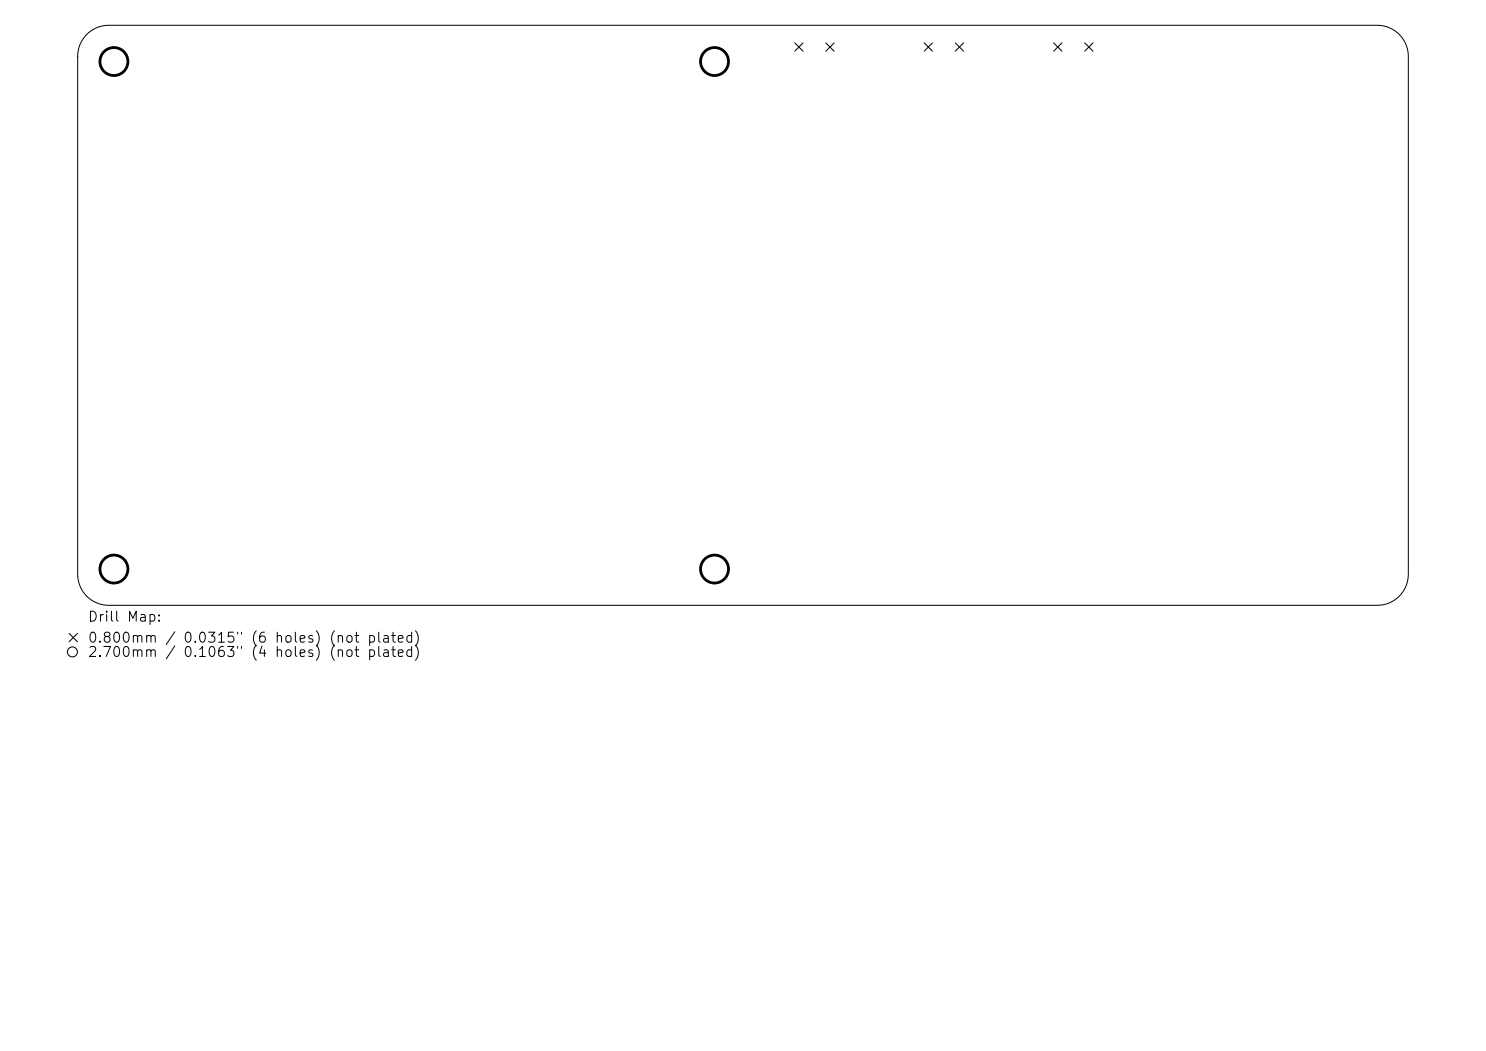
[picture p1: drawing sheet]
<svg xmlns="http://www.w3.org/2000/svg" width="297mm" height="210mm" viewBox="0 0 297 210" stroke-linecap="round" stroke-linejoin="round" font-family="sans-serif">
<defs><g id="words">
<g font-size="2">
<text x="17.4" y="124.7">Drill Map:</text>
<text x="17.4" y="128.9">0.800mm / 0.0315&quot; (6 holes) (not plated)</text>
<text x="17.4" y="131.8">2.700mm / 0.1063&quot; (4 holes) (not plated)</text>
</g>
</g></defs>
<path d="M17.3 6.9a6.2 6.2 0 0 1 4.4-1.8h253.6a6.2 6.2 0 0 1 6.2 6.2v103.4a6.2 6.2 0 0 1-6.2 6.3h-253.6a6.2 6.2 0 0 1-6.2-6.3v-103.4a6.2 6.2 0 0 1 1.8-4.4z" fill="none" stroke="#000" stroke-width=".2"/>
<g fill="none" stroke="#000" stroke-width=".21">
<path d="M158.8 8.6l1.7 1.6M160.5 8.6l-1.7 1.6M165.1 8.6l1.6 1.6M166.7 8.6l-1.6 1.6M184.7 8.6l1.7 1.6M186.4 8.6l-1.7 1.6M190.9 8.6l1.7 1.6M192.6 8.6l-1.7 1.6M210.6 8.6l1.6 1.6M212.2 8.6l-1.6 1.6M216.8 8.6l1.7 1.6M218.5 8.6l-1.7 1.6"/>
<path d="M13.8 126.6l1.7 1.6M15.5 126.6l-1.7 1.6"/>
<circle cx="14.5" cy="130.3" r="1"/>
</g>
<g fill="none" stroke="#000" stroke-width=".56">
<circle cx="22.8" cy="12.3" r="2.79"/>
<circle cx="142.8" cy="12.3" r="2.79"/>
<circle cx="22.8" cy="113.7" r="2.79"/>
<circle cx="142.8" cy="113.7" r="2.79"/>
</g>
<use href="#words"/>
</svg>
